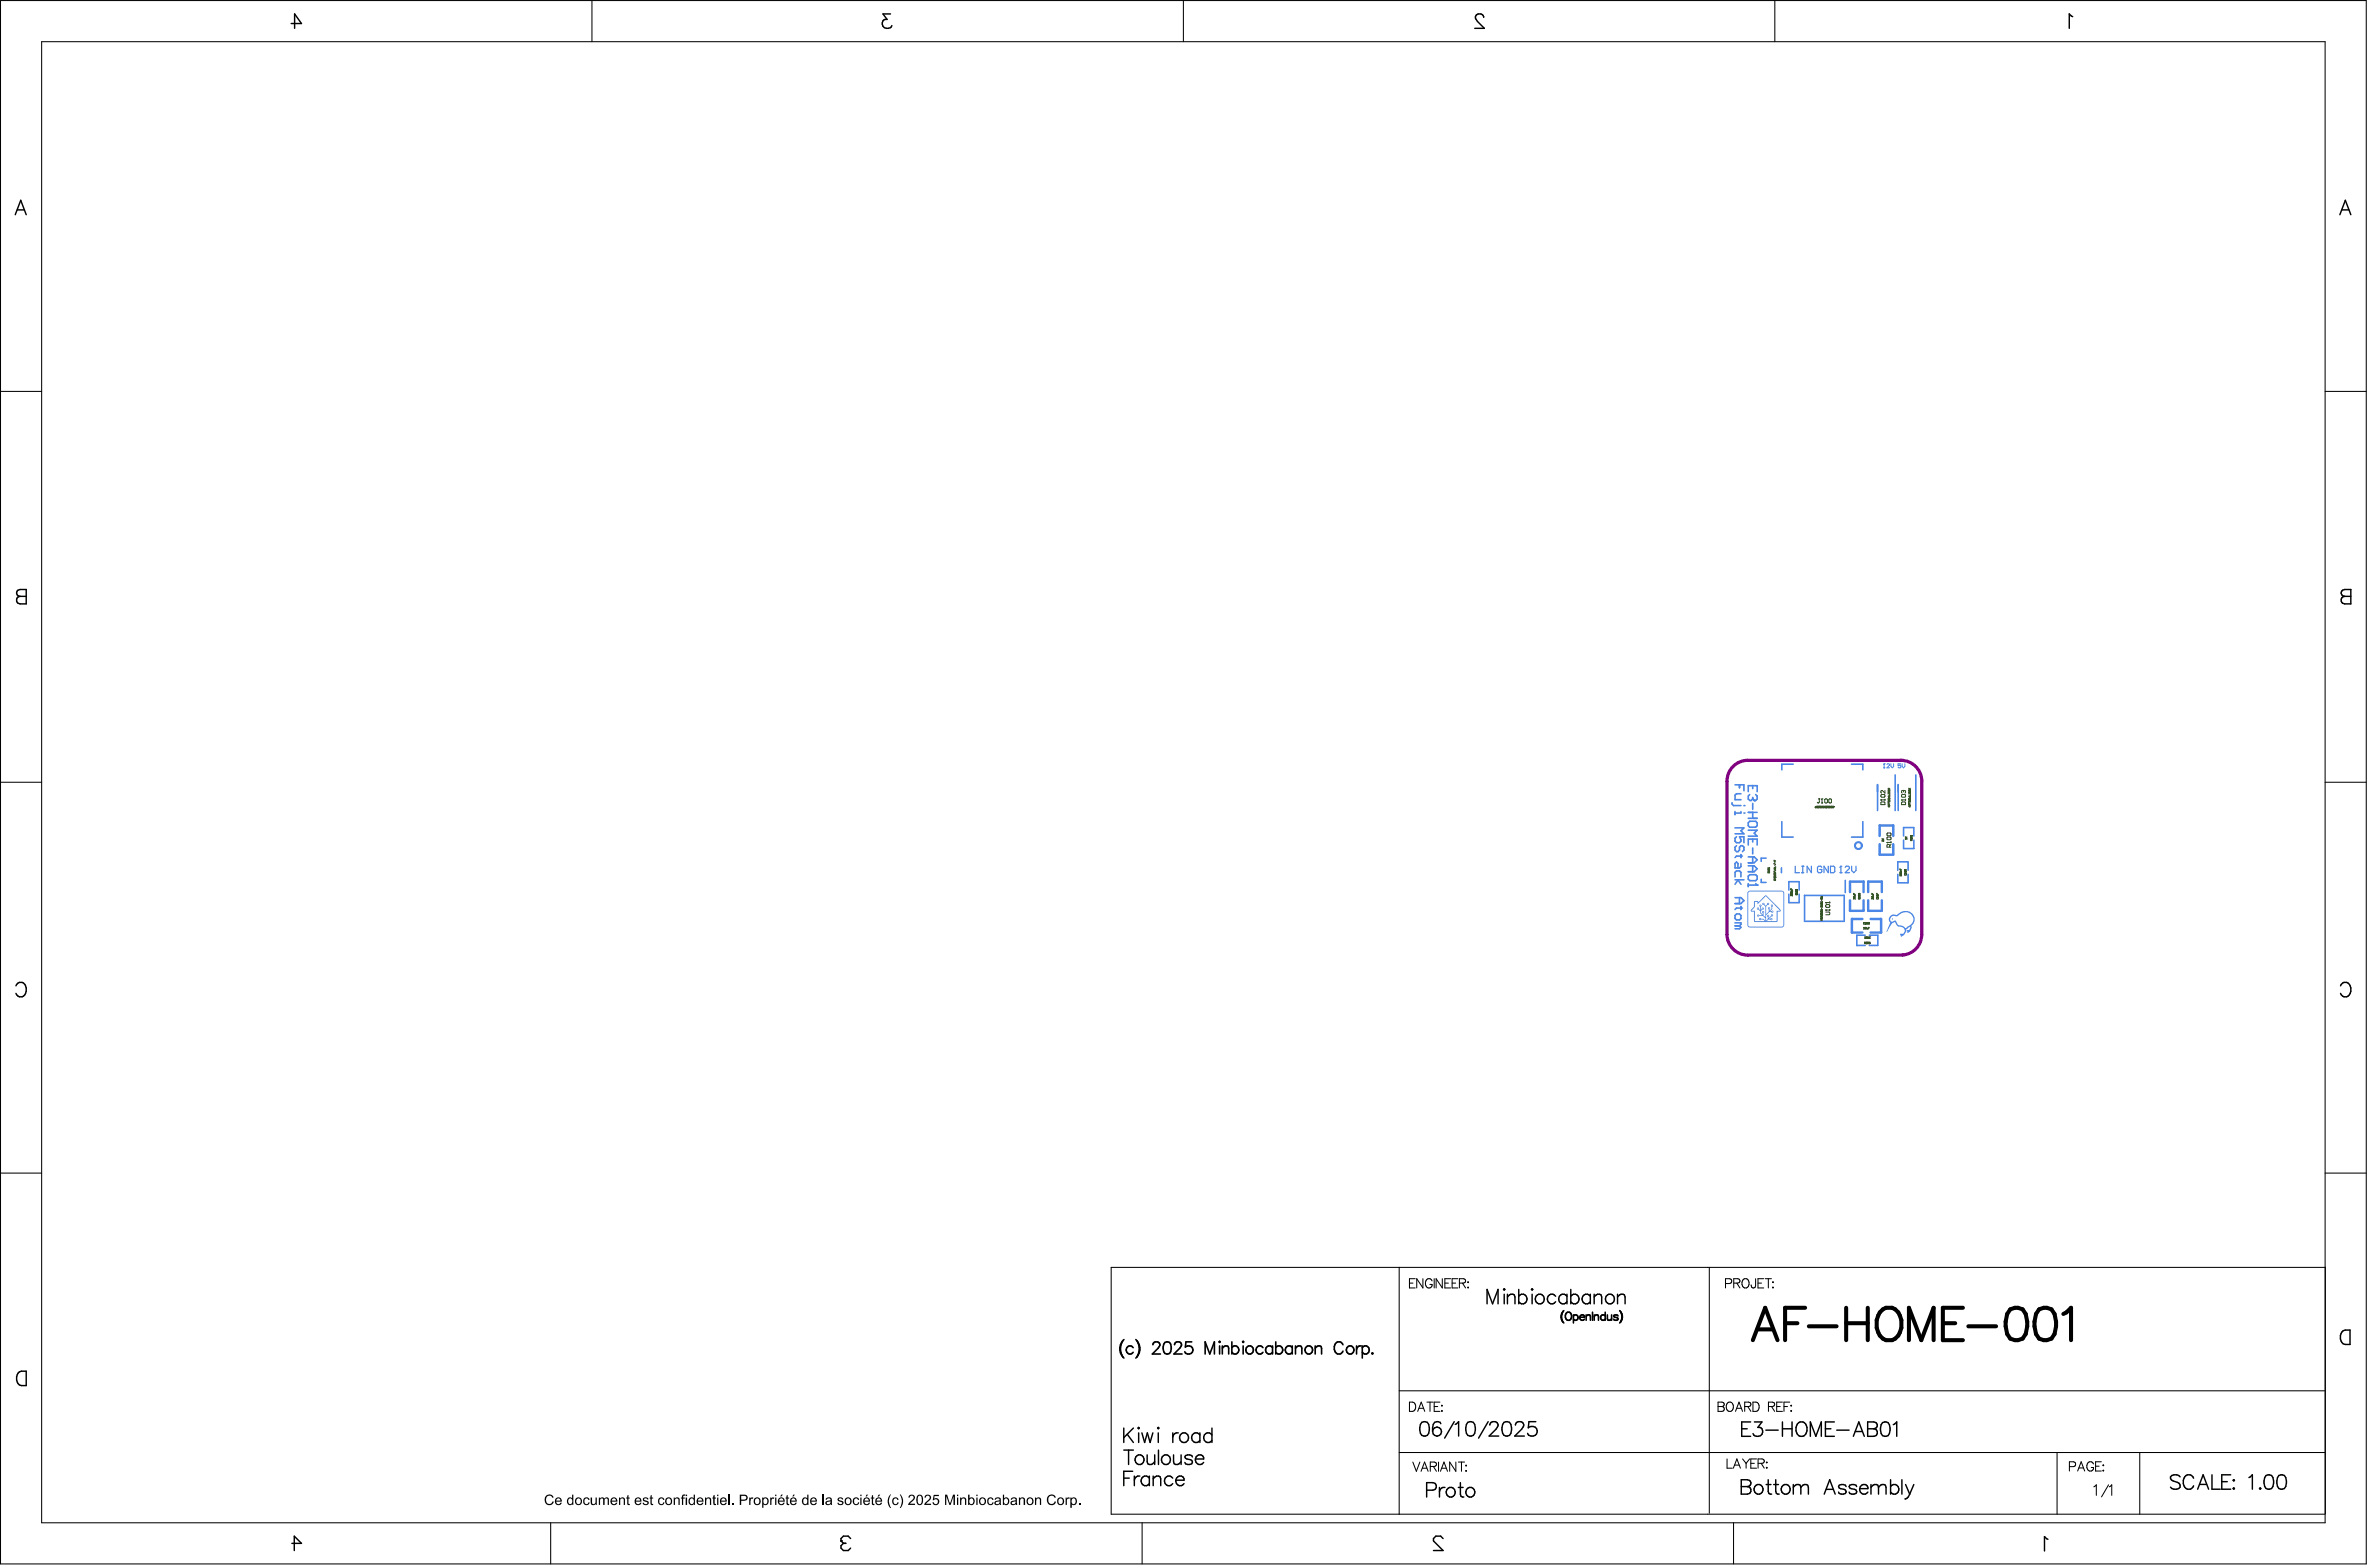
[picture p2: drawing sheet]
<svg xmlns="http://www.w3.org/2000/svg" width="974mm" height="644mm" viewBox="0 0 974 644" stroke-linecap="round" stroke-linejoin="round" font-family="sans-serif">
<g fill="none" stroke="#000" stroke-width=".42">
<path d="M.2 .2h972.3v642.4h-972.3zM17.1 17.1h938.5v608.6h-938.5zM243.3 .2v16.9M486.4 .2v16.9M729.5 .2v16.9M.2 160.8h16.9M955.6 160.8h16.9M.2 321.4h16.9M955.6 321.4h16.9M.2 482h16.9M955.6 482h16.9M575.1 520.7v101.4"/>
<path d="M579.3 527.2h1.4M581.7 525.4h-2.4v3.8h2.4M584.8 525.4v3.8l-2.5-3.8v3.8M588.6 526.3a1.4 1.4 0 0 0-1.6-.9 1.4 1.4 0 0 0-1.1 1.4v.9a1.36 1.36 0 0 0 1.3 1.5 1.36 1.36 0 0 0 1.4-1.5h-.9M589.5 525.4v3.8M592.8 525.4v3.8l-2.5-3.8v3.8M593.8 527.2h1.5M596.2 525.4h-2.4v3.8h2.4M596.8 527.2h1.5M599.2 525.4h-2.4v3.8h2.4M599.8 527.2l2.2-.2 .4-.5-.2-.8-.8-.3h-1.6v3.8M601.1 527.2l1.3 2"/>
<path d="M603.2 526.8h.4zM603.2 529h.4zM702.5 520.7v101M709.2 527.4h1.6a1 1 0 0 0 1-1 1 1 0 0 0-1-1h-1.6v3.8M712.6 527.2l2.1-.2 .4-.5-.2-.8-.7-.3h-1.6v3.8M713.8 527.2l1.3 2M716.3 525.9a1.4 1.4 0 0 1 1.6-.5 1.4 1.4 0 0 1 1 1.4v.9a1.45 1.45 0 0 1-1.5 1.5 1.45 1.45 0 0 1-1.4-1.5zM721.6 525.4l-.2 3.4-.6 .4-.7-.2-.4-1.1M722.5 527.2h1.5M724.9 525.4h-2.4v3.8h2.4M725.5 525.4h2.6M726.8 525.4v3.8"/>
<path d="M728.5 526.8h.4zM728.5 529h.4zM955.5 520.7h-498.8v101.4h498.8M955.7 520.6v101.4M575.1 571.4h380.4M579.3 576.1h1.3a2.03 2.03 0 0 1 1.3 1.9 2.03 2.03 0 0 1-1.3 1.9h-1.3zM582.7 579.9l1.4-3.8 1.5 3.8M583.2 578.6h1.8M586.5 576.1h2.5M587.7 576.1v3.8M589.5 577.9h1.4M591.8 576.1h-2.3v3.8h2.3"/>
<path d="M592.4 577.5h.4zM592.4 579.7h.4zM706.1 576.1h1.7l.7 .3v1.1l-.7 .4a1 1 0 0 1 .9 1 1 1 0 0 1-.9 1h-1.7zM706.1 577.9h1.7M709.9 576.6a1.4 1.4 0 0 1 1.6-.5 1.4 1.4 0 0 1 .9 1.4v.9a1.45 1.45 0 0 1-1.4 1.5 1.45 1.45 0 0 1-1.5-1.5zM713.3 579.9l1.4-3.8 1.5 3.8M713.8 578.6h1.8M717.1 577.9l2.2-.2 .3-.5-.2-.8-.7-.3h-1.6v3.8M718.3 577.9l1.3 2M720.5 576.1h1.2a2.03 2.03 0 0 1 1.4 1.9 2.03 2.03 0 0 1-1.4 1.9h-1.2zM726.8 577.9l2.2-.2 .4-.5-.2-.8-.7-.3h-1.7v3.8M728.1 577.9l1.3 2"/>
<path d="M730.2 577.9h1.5M732.6 576.1h-2.4v3.8h2.4M733.2 577.9h1.5M735.6 576.1h-2.4v3.8M736 577.5h.4zM736 579.7h.4zM575.1 596.8h380.4M709.8 599.4v3.8h2.2M716.2 599.4l1.5 1.8M719.1 599.4l-1.4 1.8M721.9 599.4h-2.3v3.8h2.3M845.5 596.9v25.2"/>
<path d="M879.4 597v25.1M580.7 600.7l1.4 3.8 1.5-3.8M584.1 604.5l1.4-3.8 1.5 3.8M584.6 603.2h1.8M587.8 602.5l2.2-.2 .4-.5-.2-.7-.7-.4h-1.7v3.8M589.1 602.5l1.3 2M591.2 600.7v3.8M592 604.5l1.5-3.8 1.4 3.8M592.6 603.2h1.8M598.4 600.7v3.8l-2.6-3.8v3.8M599.4 600.7h2.5M600.7 600.7v3.8"/>
<path d="M602.4 602.1h.4zM602.4 604.3h.4zM712.4 603.2l1.5-3.8 1.4 3.8M713 602h1.8M717.7 601.2v2M719.6 601.2h1.4M722.6 601.2l2.2-.2 .3-.5-.2-.7-.7-.4h-1.6v3.8M723.8 601.2l1.3 2M726 600.9h.3zM726 603h.3zM850.5 602.6h1.7a1 1 0 0 0 .9-1 1 1 0 0 0-.9-1h-1.7v3.8M853.9 604.4l1.5-3.8 1.4 3.8"/>
<path d="M854.5 603.1h1.8M860.4 601.5a1.4 1.4 0 0 0-1.6-.9 1.4 1.4 0 0 0-1.1 1.4v.9a1.36 1.36 0 0 0 1.4 1.5 1.36 1.36 0 0 0 1.3-1.5h-.9M860.6 610.9l1-.8v4.3M861.3 602.4h1.4M863.6 600.6h-2.3v3.8h2.3M864.3 602h.3zM864.3 604.2h.3zM866.6 610.1l-2.9 4.9M866.9 610.9l1-.8v4.3M226.3 625.6v16.9M469.4 625.6v16.9M712.5 625.6v16.9"/>
</g>
<g fill="none" stroke="#000" stroke-width=".59">
<path d="M119.7 9.7h4.2l-2.8-4v5.9M366 5.7h-3.1l1.7 2.3a1.9 1.9 0 0 0-2 2.2 1.9 1.9 0 0 0 2.6 1.4l.8-.2 .6-.9M609.8 7.1a1.47 1.47 0 0 0-1.1-1.4h-1.2a1.45 1.45 0 0 0-.8 2.3l3.4 3.6h-4M851.9 6.9l-1.4-1.2v5.9M6.3 88.2l2.2-5.9 2.3 5.9M7.1 86.2h2.8M961.7 88.2l2.2-5.9 2.3 5.9M962.5 86.2h2.9M7.1 242.8l1.1-.6h2.6v5.9h-2.6a1.55 1.55 0 0 1-1.4-1.5 1.55 1.55 0 0 1 1.4-1.6l-.8-.3a1.35 1.35 0 0 1-.3-1.9zM8.2 245h2.6M962.8 242.5l.9-.3h2.5v5.9h-2.5a1.55 1.55 0 0 1-1.5-1.5 1.55 1.55 0 0 1 1.5-1.6l-.9-.3a1.37 1.37 0 0 1 0-2.2zM963.7 245h2.5"/>
<path d="M6.6 405a2.18 2.18 0 0 1 2.4-1.4 2.18 2.18 0 0 1 1.8 2.3 2.59 2.59 0 0 1-.6 2.8 2.59 2.59 0 0 1-2.8 .6l-.8-1.2M962 405a2.18 2.18 0 0 1 2.5-1.4 2.18 2.18 0 0 1 1.7 2.3 2.59 2.59 0 0 1-.6 2.8 2.59 2.59 0 0 1-2.8 .6l-.8-1.2M611.2 535.7v-5.9l2.2 5.9 2.3-5.9v5.9M618.2 529.5l.3 .3-.3 .3-.2-.3zM618.2 531.7v4M619.6 531.7v4M619.6 532.9l1.4-1.2 1.4 .3 .3 .9v2.8M624.2 532.6a1.89 1.89 0 0 1 2.8-.3 1.89 1.89 0 0 1 0 2.8 1.89 1.89 0 0 1-2.8-.3M624.2 529.8v5.9M629.4 529.8l.3-.3 .3 .3-.3 .3zM629.7 531.7v4M639.4 532.6a1.89 1.89 0 0 0-2.8-.3 1.89 1.89 0 0 0 0 2.8 1.89 1.89 0 0 0 2.8-.3"/>
<path d="M644 532.6a1.89 1.89 0 0 0-2.8-.3 1.89 1.89 0 0 0 0 2.8 1.89 1.89 0 0 0 2.8-.3M644 531.7v4M645.6 532.6a1.89 1.89 0 0 1 2.8-.3 1.89 1.89 0 0 1 0 2.8 1.89 1.89 0 0 1-2.8-.3M645.6 529.8v5.9M653.6 532.6a1.89 1.89 0 0 0-2.8-.3 1.89 1.89 0 0 0 0 2.8 1.89 1.89 0 0 0 2.8-.3M653.6 531.7v4M655.2 532.9l1.4-1.2 1.4 .3 .3 .9v2.8M655.2 531.7v4M664.8 532.9l1.4-1.2 1.4 .3 .3 .9v2.8M664.8 531.7v4M962.5 547.3l1.4-.8h2v5.9h-2a3.2 3.2 0 0 1-1.4-5.1zM7.4 564.2l1.4-.8h2v5.9h-2a3.2 3.2 0 0 1-1.4-5.1z"/>
<path d="M461.9 586.7v6M461.9 595.8h3.9M463.3 589.3l2.5 3.4M463.8 595.8v5.9M465.8 586.7l-3.9 4M468 586.5l.3 .2-.3 .3-.3-.3zM468 588.7v4M469.3 588.7l1.1 4 1.2-4 1.1 4 1.1-4M471.5 597.8v2.8l.3 .8 1.4 .3 1.4-1.1M474.6 597.8v3.9M476.1 586.5l.2 .2-.2 .3-.3-.3zM476.1 588.7v4"/>
<path d="M476.1 595.8v5.9M482 588.7v4M482.3 597.8v2.8l.3 .8 1.4 .3 1.4-1.1M484.3 588.7a1.9 1.9 0 0 0-2.3 1.7M485.4 597.8v3.9M490.1 598.6a1.79 1.79 0 0 0-3.1 0l.3 .6 2.5 .8 .3 .9a1.79 1.79 0 0 1-3.1 0M491.3 599.4a1.86 1.86 0 0 0 1.1 2.2 1.86 1.86 0 0 0 2.3-.7M491.6 598.6a1.63 1.63 0 0 1 1.9-.9 1.63 1.63 0 0 1 1.2 1.7h-3.4zM493.2 589.6a1.89 1.89 0 0 0-2.8-.3 1.89 1.89 0 0 0 0 2.8 1.89 1.89 0 0 0 2.8-.3M493.2 588.7v4M498.1 589.6a1.89 1.89 0 0 0-2.8-.3 1.89 1.89 0 0 0 0 2.8 1.89 1.89 0 0 0 2.8-.3M498.1 586.7v6"/>
<path d="M584.4 584.4a1.92 1.92 0 0 1 2.8 .8 4.9 4.9 0 0 1-.6 4.5 1.92 1.92 0 0 1-2.8-.8 4.9 4.9 0 0 1 .6-4.5zM592.2 585a1.74 1.74 0 0 0-2.6-.6l-.5 .8-.3 2.9M597.7 584.1l-3.9 6.8M598.1 585.2l1.4-1.1v5.9M603.3 584.4a1.92 1.92 0 0 1 2.8 .8 4.9 4.9 0 0 1-.6 4.5 1.92 1.92 0 0 1-2.8-.8 4.9 4.9 0 0 1 .6-4.5zM611.6 584.1l-3.9 6.8M612.3 585.5a1.47 1.47 0 0 1 1.1-1.4h1.2a1.45 1.45 0 0 1 .8 2.3l-3.4 3.6h4M618.2 584.4a1.92 1.92 0 0 1 2.8 .8 4.9 4.9 0 0 1-.6 4.5 1.92 1.92 0 0 1-2.8-.8 4.9 4.9 0 0 1 .6-4.5zM622.9 585.5a1.47 1.47 0 0 1 1.1-1.4h1.1a1.45 1.45 0 0 1 .9 2.3l-3.4 3.6h3.9M631.2 584.1h-2.8l-.3 2.5a2.09 2.09 0 0 1 3.2 0 2.09 2.09 0 0 1-.4 3.1 2.09 2.09 0 0 1-3.1-.8M715.9 587h2.2M719.5 584.2h-3.6v5.9h3.6"/>
<path d="M721.1 584.2h3.1l-1.7 2.3a1.9 1.9 0 0 1 2 2.2 1.9 1.9 0 0 1-2.6 1.4l-.8-.3-.6-.8M725.8 587.6h5M732.6 587h3.9M732.6 584.2v5.9M736.5 584.2v5.9M738.7 585.1a2.18 2.18 0 0 1 2.5-.8 2.18 2.18 0 0 1 1.5 2.2 2.59 2.59 0 0 1-.6 2.8 2.59 2.59 0 0 1-2.8 .5 3.7 3.7 0 0 1-.6-4.7zM744.1 590.1v-5.9l2.2 5.9 2.3-5.9v5.9M750.3 587h2.2M753.9 584.2h-3.6v5.9h3.6M754.9 587.6h5.1M761.7 590.1l2.3-5.9 2.2 5.9M762.6 588.2h2.8"/>
<path d="M767.6 584.2h2.6l.8 .3a1.37 1.37 0 0 1 0 2.2l-.8 .3a1.55 1.55 0 0 1 1.4 1.6 1.55 1.55 0 0 1-1.4 1.5h-2.6zM767.6 587h2.6M773.7 584.5a1.92 1.92 0 0 1 2.8 .8 4.9 4.9 0 0 1-.5 4.5 1.92 1.92 0 0 1-2.8-.8 4.9 4.9 0 0 1 .5-4.5zM778.2 585.3l1.4-1.1v5.9M461.9 607.3h2.2M465.5 604.5h-3.6v5.9M466.2 606.5v3.9M468.5 606.5a1.9 1.9 0 0 0-2.3 1.7M472.4 607.3a1.89 1.89 0 0 0-2.8-.3 1.89 1.89 0 0 0 0 2.8 1.89 1.89 0 0 0 2.8-.2M472.4 606.5v3.9M474 607.6l1.4-1.1 1.4 .2 .3 .9v2.8M474 606.5v3.9"/>
<path d="M482 607.3a1.89 1.89 0 0 0-2.8-.3 1.89 1.89 0 0 0 0 2.8 1.89 1.89 0 0 0 2.8-.2M483.3 608.2a1.86 1.86 0 0 0 1.1 2.1 1.86 1.86 0 0 0 2.2-.7M483.5 607.3a1.63 1.63 0 0 1 1.9-.9 1.63 1.63 0 0 1 1.2 1.8h-3.3zM586.4 612.3h2.5a1.55 1.55 0 0 0 1.5-1.6 1.55 1.55 0 0 0-1.5-1.5h-2.5v5.9M591.6 611.1v4M593.9 611.1a1.9 1.9 0 0 0-2.3 1.7M599.4 611.1h1.9M600.2 609.2v4.7l.3 .9 1.1 .3M715.7 608h2.5l.8 .2a1.37 1.37 0 0 1 0 2.3l-.8 .3a1.55 1.55 0 0 1 1.5 1.5 1.55 1.55 0 0 1-1.5 1.6h-2.5zM715.7 610.8h2.5M725.9 609.9h2M726.7 608v4.8l.3 .8 1.1 .3"/>
<path d="M729 609.9h2M729.8 608v4.8l.3 .8 1.1 .3M737.1 611.1l1.4-1.2 1.4 .3 .3 .9M737.1 609.9v4M740.2 611.1l1.4-1.2 1.4 .3 .3 .9v2.8M740.2 611.1v2.8M749.8 613.9l2.2-5.9 2.3 5.9M750.6 611.9h2.8M758.7 610.8a1.79 1.79 0 0 0-3.1 0l.3 .5 2.6 .9 .2 .8a1.79 1.79 0 0 1-3.1 0M763.1 610.8a1.79 1.79 0 0 0-3.1 0l.3 .5 2.5 .9 .3 .8a1.79 1.79 0 0 1-3.1 0M764.3 611.6a1.86 1.86 0 0 0 1.1 2.1 1.86 1.86 0 0 0 2.3-.7M765.2 610.2a1.56 1.56 0 0 1 1.7-.1 1.56 1.56 0 0 1 .8 1.5h-3.4z"/>
<path d="M769 611.1l1.4-1.2 1.4 .3 .3 .9M769 609.9v4M772.1 611.1l1.4-1.2 1.4 .3 .3 .9v2.8M772.1 611.1v2.8M777 610.8a1.89 1.89 0 0 1 2.8-.3 1.89 1.89 0 0 1 0 2.8 1.89 1.89 0 0 1-2.8-.3M777 608v5.9M781.7 608v5.9M783.2 609.9l1.7 4M784.9 613.9a2.27 2.27 0 0 1-2 2M786.6 609.9l-1.7 4M896 606.8a2.6 2.6 0 0 0-3.9 0 1.51 1.51 0 0 0 1.1 1.7l1.7 .5a1.44 1.44 0 0 1 1.1 1.1 1.44 1.44 0 0 1-.5 1.5 2.72 2.72 0 0 1-3.4-.6M901.6 607.4a2.18 2.18 0 0 0-2.5-1.5 2.18 2.18 0 0 0-1.7 2.3 2.59 2.59 0 0 0 .5 2.8 2.59 2.59 0 0 0 2.8 .6l.9-1.1"/>
<path d="M903.2 611.9l2.3-6 2.2 6M904.1 609.9h2.8M909.1 605.9v6h3.4M913.2 608.8h2.2M916.8 605.9h-3.6v6h3.6M917.8 608.2l.3-.3 .3 .3-.3 .3zM917.8 611.6l.3-.3 .3 .3-.3 .3zM924.3 607.1l1.4-1.2v6M928.7 611.6l.2-.3 .3 .3-.3 .3zM931.4 606.2a1.92 1.92 0 0 1 2.8 .9 4.9 4.9 0 0 1-.6 4.5 1.92 1.92 0 0 1-2.8-.9 4.9 4.9 0 0 1 .6-4.5zM936.6 606.2a1.92 1.92 0 0 1 2.8 .9 4.9 4.9 0 0 1-.5 4.5 1.92 1.92 0 0 1-2.8-.9 4.9 4.9 0 0 1 .5-4.5zM120 634.1h3.9l-3-2.9v5.9"/>
<path d="M346.6 634.1l-.9 1v1l.9 1h2l1-1M346.6 634.1h1M349.6 632.1l-1-1h-2l-.9 1v1l.9 1M593.1 632.1l-1-1h-2l-.9 1v1l3.9 4h-3.9M841.7 632.4l-1.4-1.1v5.9"/>
<circle cx="632.8" cy="533.7" r="1.95"/>
<circle cx="661.6" cy="533.7" r="1.95"/>
<circle cx="468.4" cy="599.7" r="1.95"/>
<circle cx="479.2" cy="599.7" r="1.95"/>
<circle cx="486.6" cy="590.6" r="1.95"/>
<circle cx="590.6" cy="588.2" r="1.84"/>
<circle cx="596.2" cy="613.1" r="1.95"/>
<circle cx="604.4" cy="613.2" r="1.92"/>
<circle cx="722.7" cy="611.9" r="1.95"/>
<circle cx="733.8" cy="611.9" r="1.95"/>
</g>
<g fill="#000">
<path d="M224.2 614.8l.7-.6 1.3-.2 1.2 .8 .1 .5h-.6a1.4 1.4 0 0 0-1.9-.6 1.4 1.4 0 0 0-.5 1.9 1.28 1.28 0 0 0 1.1 1.4 1.28 1.28 0 0 0 1.4-1.1l.6 .2-.8 1.1-1.5 .2-.6-.2-.7-1-.2-.9zM240 615.7l.5-.4 .9-.1 .8 .7 .1 .3-.5 .1a.93 .93 0 0 0-1.4-.4 .93 .93 0 0 0-.1 1.4 .76 .76 0 0 0 .8 .7 .76 .76 0 0 0 .7-.8l.5 .1-.5 .9h-1.5l-.6-.9zM242.7 615.3h.6v1.7a.78 .78 0 0 0 .8 1 .78 .78 0 0 0 .7-1.1v-1.6h.5v3h-.4v-.4l-.7 .5-1.2-.2zM246.1 615.3h.4l.1 .4 .4-.4 .8-.1a.59 .59 0 0 0 .5 .4 .59 .59 0 0 0 .6-.3h.9l.5 .5v2.5h-.5v-1.9a.65 .65 0 0 0-.8-.7 .65 .65 0 0 0-.5 .8v1.8h-.6v-1.9a.68 .68 0 0 0-.9-.7 .68 .68 0 0 0-.4 1v1.6h-.5zM254.4 615.3h.4v.4l.8-.5 1.1 .3 .2 2.8h-.5v-2.3l-.6-.4-.8 .4-.1 2.3h-.5zM257.8 614.5l.5-.3v1.1h.5v.4h-.5v2.1l.5 .1 .1 .4a.72 .72 0 0 1-.9 0 .72 .72 0 0 1-.2-.8v-1.8h-.4v-.4h.4zM264.3 615.6l1.4-.4 .8 .6v.2h-.5a.61 .61 0 0 0-.7-.4 .61 .61 0 0 0-.5 .7l1.4 .4a1.11 1.11 0 0 1 0 1.6 1.11 1.11 0 0 1-1.6-.1l-.5-.7 .5-.1a.8 .8 0 0 0 .8 .6 .8 .8 0 0 0 .8-.5l-1.2-.6a.78 .78 0 0 1-.8-.4 .78 .78 0 0 1 .1-.9zM267.3 614.5l.6-.3v1.1h.5v.4h-.5v1.9l.5 .3v.5l-.8-.1-.3-.4v-2.2h-.3v-.4h.3zM270.6 615.8l.6-.5 .9-.1 .8 .5 .2 .5h-.6a.87 .87 0 0 0-1.2-.4 .87 .87 0 0 0-.3 1.3 .81 .81 0 0 0 .7 .9 .81 .81 0 0 0 .9-.8l.5 .1-.4 .9-.5 .2-1.1-.2-.6-.9zM276.9 615.3h.4v.4l.8-.5 1.1 .3 .2 2.8h-.6v-2.3l-.5-.4-.8 .4-.1 2.3h-.5zM280.6 614.1h1v.4h-.6l-.2 .4v.4h.7v.4h-.7v2.6h-.5v-2.6h-.4v-.4h.4zM289.8 615.3h.5v.4l.7-.5 1.1 .3 .2 2.8h-.5v-1.8a.78 .78 0 0 0-.9-.9 .78 .78 0 0 0-.6 1v1.7h-.5z"/>
<path d="M293.1 614.5l.6-.3v1.1h.5v.4h-.5v2.1l.5 .1v.4a.76 .76 0 0 1-.8 0 .76 .76 0 0 1-.3-.8v-1.8h-.3v-.4h.3zM299.4 614.1h.5v4.2h-.5zM300.8 617.7h.6v.6h-.6zM307.9 615.3h.5v.4l.5-.5 .6 .1v.6a.69 .69 0 0 0-.9 0 .69 .69 0 0 0-.2 .8v1.6h-.5zM316.6 615.3h.5v.4l.4-.5 .7 .1-.2 .5a.72 .72 0 0 0-.8 .1 .72 .72 0 0 0-.1 .8v1.6h-.5zM323.2 614.5l.5-.3v1.1h.6v.4h-.6v1.9l.2 .3h.4v.4a.73 .73 0 0 1-.8 0 .73 .73 0 0 1-.3-.8v-1.8h-.3v-.4h.3zM338 614.1h.5v4.2h-.5zM344.3 615.7l.8-.5 1 .1 .5 .6-.5 .2a.7 .7 0 0 0-.7-.5 .7 .7 0 0 0-.7 .5l1.4 .6a.97 .97 0 0 1 .4 1.3 .97 .97 0 0 1-1.3 .4l-.7-.2-.4-.6 .6-.1a.69 .69 0 0 0 .8 .5 .69 .69 0 0 0 .6-.8l-1.6-.5zM350.9 615.5l.7-.3 .8 .1 .7 .7-.5 .3a.88 .88 0 0 0-1.3-.5 .88 .88 0 0 0-.2 1.3 .8 .8 0 0 0 .7 .9 .8 .8 0 0 0 .9-.8l.5 .2-.4 .7-.6 .3h-.7l-.7-.4-.3-1.5zM358.3 614.5l.5-.3v1.1h.5v.4h-.5v2l.5 .2v.5l-.7-.1-.3-.3v-2.3h-.4v-.4h.4zM365.8 614l.4 .1-.8 1.7-.1 1.3 .9 2.5-.7-.4-.7-1.8 .2-1.9zM366.9 615.7l1.5-.5 .8 .7 .1 .3-.5 .1a.88 .88 0 0 0-1.2-.5 .88 .88 0 0 0-.3 1.3 .8 .8 0 0 0 .7 .9 .8 .8 0 0 0 .9-.8l.5 .1-.6 .9h-1.5l-.6-1z"/>
<path d="M369.8 614l.5 .2 .9 2-.1 1.6-.9 1.8-.4-.1 .6-1.2 .3-1.9zM373.6 614.5l.7-.4 1.5 .4 .3 .7-.3 .8-1.8 1.8h2.1v.5h-2.9l.4-.9 1.7-1.6a.8 .8 0 0 0-.4-1.3 .8 .8 0 0 0-1 .9l-.6-.1zM380.2 614.5l.7-.4h.8l.9 .7-.1 1.2-1.9 1.8h2.1v.5h-2.8l.3-.9 1.1-.9a1.08 1.08 0 0 0 .8-.9 1.08 1.08 0 0 0-.5-1.1 .89 .89 0 0 0-1.1 .9l-.5-.1zM383.8 614.2h2.1v.5h-1.8l-.2 1.1 1.4-.2 .8 1-.3 1.2-.8 .6-1.4-.3-.3-.9h.5a.96 .96 0 0 0 1.1 .6 .96 .96 0 0 0 .7-1 .96 .96 0 0 0-1-.8l-1.2 .4zM388.4 614.1h.9l1.2 3.6 1.2-3.6h.8v4.2h-.6v-3.5l-1.2 3.5h-.5l-1.3-3.6v3.6h-.5zM394.6 615.3h.5v.4l.8-.5 1.1 .3 .1 2.8h-.5v-1.8a.78 .78 0 0 0-.8-.9 .78 .78 0 0 0-.7 1v1.7h-.5zM405.9 615.8l.6-.5 .9-.1 .6 .2 .4 .8h-.6a.91 .91 0 0 0-1.4-.3 .91 .91 0 0 0-.1 1.4l.4 .5a.73 .73 0 0 0 .8 .1 .73 .73 0 0 0 .4-.7l.5 .1-.5 .9h-1.6l-.5-.9zM418.8 615.3h.5v.4l.7-.5 1.1 .4 .2 2.7h-.6v-2.1a.75 .75 0 0 0-.9-.6 .75 .75 0 0 0-.5 1v1.7h-.5zM425.4 615.3h.5v.4l.7-.5 1.1 .3 .2 2.8h-.5v-1.8a.78 .78 0 0 0-.9-.9 .78 .78 0 0 0-.6 1v1.7h-.5zM430.8 614.6l1.3-.6 .8 .1 .8 .5 .3 .7-.6 .1-.5-.8-.9-.1-.6 .3-.5 .8v1.2l.6 1 1.1 .1 .9-1 .5 .1-.7 1.2-1.5 .2-1.2-.8-.3-1.9zM438 615.3h.4l.1 .3a.72 .72 0 0 1 1.2-.2l-.3 .4a.72 .72 0 0 0-.8 .1 .72 .72 0 0 0-.1 .8v1.6h-.5zM443.4 617.7h.6v.6h-.6z"/>
<path d="M228.9 615.9l-.3 .6h1.7l-.2-.6-.4-.3zM228.4 615.7l1.4-.5 .8 .4 .3 .8v.6h-2.3l.4 .9a.83 .83 0 0 0 1.3-.5h.6l-.4 .8-.6 .2-1.2-.2-.7-1.2z"/>
<path d="M233.5 615.4l1-.2 .6 .4v-1.5h.5v4.2h-.4l-.1-.3-.2 .3-.9 .1-.6-.4-.4-1.6zM233.8 615.9l-.2 1.2a.89 .89 0 0 0 1.3 .7 .89 .89 0 0 0 .2-1.4l-.6-.8z"/>
<path d="M237 616l-.1 1.1a.93 .93 0 0 0 1.2 .8 .93 .93 0 0 0 .5-1.4 .86 .86 0 0 0-.6-.9 .86 .86 0 0 0-1 .4zM236.2 616.8a1.58 1.58 0 0 1 3.1 0 1.58 1.58 0 0 1-3.1 0z"/>
<path d="M251.7 615.9l-.2 .6h1.6l-.1-.6-.4-.3zM251.2 615.7l1.4-.5 .8 .4 .3 .8v.6h-2.2l.4 .9a.83 .83 0 0 0 1.2-.5h.6l-.4 .8-.6 .2-1.2-.2-.6-1.2z"/>
<path d="M261.6 615.9l-.3 .6h1.8l-.7-.9zM261.3 615.5l1.2-.3 .9 .5 .2 1.3h-2.3l.2 .6 .5 .4 1.6-.6-.5 .8-1.2 .2-.9-.6-.2-1.4z"/>
<path d="M274.2 615.9l-.3 .9a.98 .98 0 0 0 1.3 1.1 .98 .98 0 0 0 .4-1.6 .82 .82 0 0 0-.5-.7 .82 .82 0 0 0-.9 .3zM273.3 616.8a1.58 1.58 0 0 1 3.1 0 1.58 1.58 0 0 1-3.1 0z"/>
<path d="M281.8 614.1h.6v.6h-.6zM281.8 615.3h.6v3h-.6z"/>
<path d="M283.5 615.4h.2a1 1 0 0 1 1.4 .2v-1.5h.5v4.2h-.4l-.1-.3-.2 .3-1 .1-.9-1 .1-1.4zM283.7 616l-.2 .9a.9 .9 0 0 0 1 1 .9 .9 0 0 0 .7-1.3 .87 .87 0 0 0-.5-.9 .87 .87 0 0 0-1 .3z"/>
<path d="M287 615.9l-.1 .6h1.7v-.2a.88 .88 0 0 0-.7-.7 .88 .88 0 0 0-.9 .3zM286.6 615.7l.9-.5 .7 .1 .6 .4 .4 .9v.4l-2.3 .1a.87 .87 0 0 0 .7 .9 .87 .87 0 0 0 1-.6l.5 .2-.4 .6-.6 .2-1.5-.4-.3-.8z"/>
<path d="M294.7 614.1h.6v.6h-.6zM294.7 615.3h.6v3h-.6z"/>
<path d="M296.6 616l-.2 .5h1.8l-.7-.9zM296.2 615.7l1.4-.5 .9 .5 .2 .7v.6h-2.3l.5 .8a.78 .78 0 0 0 1.2-.4h.6l-.5 .8h-1.7l-.5-.6-.2-.8z"/>
<path d="M304.6 614.6v1.5h1.1a.79 .79 0 0 0 1.1-.7 .79 .79 0 0 0-1-.8zM304 614.1h2.3l.7 .3 .3 .8-.3 1.1-2.4 .3v1.7h-.6z"/>
<path d="M310.5 616l-.2 .8a.96 .96 0 0 0 1.1 1.1 .96 .96 0 0 0 .7-1.4l-.7-.9zM309.6 616.8a1.6 1.6 0 0 1 3.2 0 1.6 1.6 0 0 1-3.2 0z"/>
<path d="M313.3 615.3h.5v.4l.6-.5 1.1 .2 .5 1.2-.2 1-.5 .6-1 .2-.5-.3v1.4h-.5zM313.9 616l-.1 .9a.9 .9 0 0 0 1 1.1 .9 .9 0 0 0 .6-1.5 .79 .79 0 0 0-.5-.8 .79 .79 0 0 0-1 .3z"/>
<path d="M318.6 614.1h.5v.6h-.5zM318.6 615.3h.5v3h-.5z"/>
<path d="M321 614.1h.8l-.7 .8h-.4zM320.4 615.9l-.1 .6h1.7v-.2a.88 .88 0 0 0-.7-.7 .88 .88 0 0 0-.9 .3zM320 615.7l.9-.5 .7 .1 .7 .5 .3 .8v.4l-2.3 .1a.87 .87 0 0 0 .7 .9 .87 .87 0 0 0 1-.6l.5 .2-.4 .6-.6 .2-1.5-.4-.3-.8z"/>
<path d="M326 614.1h.7l-.6 .8h-.4zM325.4 615.9l-.2 .6h1.8l-.7-.9zM325 615.6l1.4-.4 .8 .5 .3 1.3h-2.3l.1 .6 .6 .4 1.6-.6-.5 .8-1.2 .2-1-.6-.1-1.4z"/>
<path d="M330.1 615.4l1.1-.2 .6 .4v-1.5h.5v4.2h-.5v-.3l-1.2 .4-.8-.6-.2-1.3zM330.4 615.8l-.2 1a.91 .91 0 0 0 1 1.1 .91 .91 0 0 0 .6-1.4l-.5-.8z"/>
<path d="M333.6 616l-.1 .5h1.7l-.6-.9zM333.2 615.7l1.5-.5 .8 .5 .2 .6v.7h-2.2l.4 .9a.93 .93 0 0 0 1.3-.5h.5l-.5 .8h-1.6l-.6-.9z"/>
<path d="M339.9 617.1a.7 .7 0 0 0 .5 .9 .7 .7 0 0 0 .8-.5l.1-.7zM339.6 615.5l1.3-.3a1 1 0 0 1 1 1.2l.1 1.9h-.5l-.2-.3-.8 .4a1 1 0 0 1-1.2-1.1 1 1 0 0 1 1.4-.8 .56 .56 0 0 0 .5-.8 .56 .56 0 0 0-1 0l-.4 .5-.5-.1z"/>
<path d="M347.8 616l-.1 .9a.99 .99 0 0 0 1.3 .9 .99 .99 0 0 0 .4-1.6l-.6-.6zM347 616.8a1.57 1.57 0 0 1 3.1 0 1.57 1.57 0 0 1-3.1 0z"/>
<path d="M353.6 614.1h.5v.6h-.5zM353.6 615.3h.5v3h-.5z"/>
<path d="M356.1 614.1h.7l-.6 .8h-.4zM355.5 615.9l-.2 .6h1.8l-.2-.5-.5-.4zM355.1 615.6l1.4-.4 .6 .2 .5 .9v.7l-2.2 .1a.86 .86 0 0 0 .7 .9 .86 .86 0 0 0 1-.6h.5l-.5 .8h-1.7l-.6-.9z"/>
<path d="M361.1 614.1h.7l-.6 .8h-.5zM360.5 615.9l-.2 .6h1.7l-.6-.9zM360 615.7l1.5-.5 .8 .5 .3 .7v.6h-2.3l.4 .8a.78 .78 0 0 0 1.3-.4h.6l-.6 .8h-1.6l-.6-.6-.1-.8z"/>
<path d="M377.4 614.8l-.2 2a.93 .93 0 0 0 .9 1.2l.6-.4 .2-1.6a1.26 1.26 0 0 0-1-1.5zM377 614.5l.6-.4h.7l.9 .8 .1 2.5-.8 .9h-1.1l-.6-.8-.2-1.6z"/>
<path d="M393.3 614.1h.5v.6h-.5zM393.3 615.3h.5v3h-.5z"/>
<path d="M398.7 615.9l-.3 1.3 .6 .8 .8-.3 .2-1.2a.75 .75 0 0 0-.4-.8 .75 .75 0 0 0-.9 .2zM397.9 614.1h.6v1.5l.5-.4h.6l.9 .9-.1 1.6-.6 .6-.8 .1-.6-.4v.3h-.5z"/>
<path d="M401.3 614.1h.5v.6h-.5zM401.3 615.3h.5v3h-.5z"/>
<path d="M403.1 616l-.2 .9a.98 .98 0 0 0 1.2 1.1 .98 .98 0 0 0 .6-1.5 .84 .84 0 0 0-.6-.9 .84 .84 0 0 0-1 .4zM402.3 616.8a1.57 1.57 0 0 1 3.1 0 1.57 1.57 0 0 1-3.1 0z"/>
<path d="M409.3 617.2a.71 .71 0 0 0 .5 .9 .71 .71 0 0 0 .9-.5 .47 .47 0 0 0 .2-.7 .47 .47 0 0 0-.7 .1zM409.1 615.5l.6-.3 .9 .1a.8 .8 0 0 1 .7 1.1l.2 1.9h-.6l-.1-.3-1 .4a.92 .92 0 0 1-1.2-.9 .92 .92 0 0 1 1.2-.9l.3-.1a.55 .55 0 0 0 .6-.7 .55 .55 0 0 0-1-.1l-.4 .5-.5-.1z"/>
<path d="M412.9 616l-.3 .6 .2 1 .4 .4 .7-.1 .4-.8-.2-1.1-.5-.4zM412.2 614.1h.5v1.5l1.1-.4 1 1-.2 1.5-.6 .6-.8 .1-.6-.4v.3h-.4z"/>
<path d="M416 617.1a.71 .71 0 0 0 .4 1 .71 .71 0 0 0 .9-.5l.1-.8zM415.6 615.5l1.4-.3a.9 .9 0 0 1 .9 1.2l.2 1.9h-.5l-.2-.3-.8 .4a1 1 0 0 1-1.3-1 1 1 0 0 1 1.4-.9 .53 .53 0 0 0 .7-.6 .53 .53 0 0 0-.8-.3l-.5 .2-.2 .4-.5-.1z"/>
<path d="M422.6 616l-.2 1a1 1 0 0 0 1.4 .8 1 1 0 0 0 .3-1.6l-.6-.6zM421.8 616.8a1.57 1.57 0 0 1 3.1 0 1.57 1.57 0 0 1-3.1 0z"/>
<path d="M435.2 616l-.2 .8a.97 .97 0 0 0 1.1 1.1 .97 .97 0 0 0 .7-1.4l-.7-.9zM434.3 616.8a1.6 1.6 0 0 1 3.2 0 1.6 1.6 0 0 1-3.2 0z"/>
<path d="M439.9 615.3h.5l.1 .3a1.34 1.34 0 0 1 1.7 0 1.34 1.34 0 0 1 .3 1.7 1.19 1.19 0 0 1-.7 1 1.19 1.19 0 0 1-1.3-.2v1.4h-.6zM440.6 616l-.2 .7a.94 .94 0 0 0 1 1.3 .94 .94 0 0 0 .6-1.5 .78 .78 0 0 0-.5-.9 .78 .78 0 0 0-.9 .4z"/>
<circle cx="345.7" cy="633.1" r=".3"/>
</g>
<g fill="none" stroke="#000" stroke-width=".66">
<path d="M642.1 539.4l-.3 1.9 .6 1.9M642.4 538.8l-.3 .5M642.4 538.8a3.4 3.4 0 0 0 0 4.4M642.7 538.5l-.3 .3M643.7 539.6a1.23 1.23 0 0 1 1.4-.4 1.23 1.23 0 0 1 .8 1.2v.8a1.27 1.27 0 0 1-1.3 1.3 1.27 1.27 0 0 1-1.2-1.3zM654.5 539.1v3.4M659.7 539.1v3.4M665.7 538.5l.3 .3M666 538.8l.3 .5M666 538.8a3.5 3.5 0 0 1 0 4.4M666.3 539.4l.3 1.3-.3 1.9M461.5 550.8a5.2 5.2 0 0 0 0 6.7"/>
<path d="M461.5 557.5l.4 .5M461.5 550.8l-.5 1a6.1 6.1 0 0 0 .5 5.7M461.9 550.4l-.4 .4M465.7 553.7a1.59 1.59 0 0 0-2.3-.2 1.59 1.59 0 0 0 0 2.3 1.59 1.59 0 0 0 2.3-.2M466.8 550.4l.5 .4M467.3 550.8a5.2 5.2 0 0 1 0 6.7M467.3 557.5l-.5 .5M467.3 550.8l.5 1a6.1 6.1 0 0 1-.5 5.7M473.9 552.5l.4-.9 1.5-.3a1.22 1.22 0 0 1 .7 1.9l-2.9 3.1h3.3M478.8 551.6a1.62 1.62 0 0 1 2.4 .7 4.1 4.1 0 0 1-.5 3.8 1.62 1.62 0 0 1-2.4-.7 4.1 4.1 0 0 1 .5-3.8zM482.7 552.5l.5-.9 1.4-.3a1.22 1.22 0 0 1 .8 1.9l-2.9 3.1h3.3M489.8 551.3h-2.4l-.2 2.2a1.76 1.76 0 0 1 2.7-.1 1.76 1.76 0 0 1-.4 2.7 1.76 1.76 0 0 1-2.5-.7"/>
<path d="M495.3 556.3v-5l1.9 5 1.9-5v5M501 551.3l.3-.2 .2 .2-.2 .3zM501.3 553v3.3M502.4 553.9l1.2-.9 1.2 .2 .2 3.1M502.4 553v3.3M506.3 553.7a1.59 1.59 0 0 1 2.3-.2 1.59 1.59 0 0 1 0 2.3 1.59 1.59 0 0 1-2.3-.2M506.3 551.3v5M510.7 551.3l.2-.2 .3 .2-.3 .3zM510.9 553v3.3M519.1 553.7a1.59 1.59 0 0 0-2.4-.2 1.59 1.59 0 0 0 0 2.3 1.59 1.59 0 0 0 2.4-.2M523 553.7a1.59 1.59 0 0 0-2.3-.2 1.59 1.59 0 0 0 0 2.3 1.59 1.59 0 0 0 2.3-.2M523 553v3.3"/>
<path d="M524.3 553.7a1.59 1.59 0 0 1 2.4-.2 1.59 1.59 0 0 1 0 2.3 1.59 1.59 0 0 1-2.4-.2M524.3 551.3v5M531.1 553.7a1.59 1.59 0 0 0-2.3-.2 1.59 1.59 0 0 0 0 2.3 1.59 1.59 0 0 0 2.3-.2M531.1 553v3.3M532.4 553.9l1.2-.9 1.2 .2 .3 3.1M532.4 553v3.3M540.6 553.9l1.1-.9 1.2 .2 .3 3.1M540.6 553v3.3M552 552.5a1.84 1.84 0 0 0-2.1-1.2 1.84 1.84 0 0 0-1.5 1.9 2.18 2.18 0 0 0 .5 2.4 2.18 2.18 0 0 0 2.4 .5l.7-1M557.6 553v3.3M559.5 553a1.61 1.61 0 0 0-1.9 1.4M559.9 553.7a1.59 1.59 0 0 1 2.4-.2 1.59 1.59 0 0 1 0 2.3 1.59 1.59 0 0 1-2.4-.2"/>
<path d="M559.9 553v5M563.8 556.1l.3-.3 .2 .3-.2 .2zM642.4 543.2l.3 .4M646.7 540.7a1.06 1.06 0 0 1 1.6-.1 1.06 1.06 0 0 1 0 1.5 1.06 1.06 0 0 1-1.6-.1M646.7 540.2v3.4M649.3 541.2v.3a1.02 1.02 0 0 0 .8 .9 1.02 1.02 0 0 0 1.1-.4M649.5 540.7a.92 .92 0 0 1 1-.5 .92 .92 0 0 1 .7 1h-1.9zM651.9 540.9l.8-.7 .8 .2 .2 2.1M651.9 540.2v2.3M655.2 540.9l.8-.7 .8 .2 .2 2.1M655.2 540.2v2.3M659.7 540.7a1.06 1.06 0 0 0-1.5-.1 1.06 1.06 0 0 0 0 1.5 1.06 1.06 0 0 0 1.5-.1"/>
<path d="M660.6 540.2l.2 2.1 .8 .2 .8-.7M662.4 540.2v2.3M665 540.7a1.01 1.01 0 0 0-1.8 0l.5 .5 1.1 .3 .2 .5a1.01 1.01 0 0 1-1.8 0M666 543.2l-.3 .4M666.3 542.8l-.3 .4"/>
<circle cx="513.5" cy="554.6" r="1.65"/>
<circle cx="537.8" cy="554.6" r="1.65"/>
<circle cx="554.8" cy="554.6" r="1.65"/>
</g>
<g fill="none" stroke="#000" stroke-width="1.7">
<path d="M741.9 537.3h-8.2v13.3M758.8 537.3v13.3M767.7 537.3v13.3M772.6 539.2a4.6 4.6 0 0 1 4.5-2 4.6 4.6 0 0 1 3.7 3.3 7.5 7.5 0 0 1-3.1 10.1 4.7 4.7 0 0 1-5.7-3.1 8.5 8.5 0 0 1 .6-8.3zM806.8 537.3h-8.3v13.3h8.3M826.2 538a4.3 4.3 0 0 1 6.4 1.9 11 11 0 0 1-1.3 10.1 4.3 4.3 0 0 1-6.3-1.9 11 11 0 0 1 1.2-10.1zM838.1 538a4.3 4.3 0 0 1 6.3 1.9 11 11 0 0 1-1.2 10.1 4.3 4.3 0 0 1-6.4-1.9 11 11 0 0 1 1.3-10.1zM848 539.9l1.3-.7 1.9-1.9v13.3M720.4 550.6l5.1-13.3 5.1 13.3M722.3 546.2h6.4M733.7 543.7h5M743.4 544.9h11.4"/>
<path d="M758.8 543.7h8.9M784.6 550.6v-13.3l5.1 13.3 5-13.3v13.3M798.5 543.7h5.1M809 544.9h11.4"/>
</g>
<path d="M712.3 314.9l2.7-1.8 3.3-.7h63a8.5 8.5 0 0 1 8.6 8.5v63a8.5 8.5 0 0 1-7.8 8.5h-63.8a8.5 8.5 0 0 1-8.5-8.5v-63l.7-3.3z" fill="none" stroke="#800080" stroke-width="1.3"/>
<g fill="#4a86e8">
<path d="M776.9 376.4l-.6 1.5 .6 1.1-1.5 4 2.3-3.7 1.1-.5 1.1 1.7 1.9 .4 .8 .7 .3 .9-.6 1.1-1.3 .1v.5h.4l-.3 .2 .3 .5 1.2-.7 .9-1.6-.2-.7 1.8-1.1-.4 1.3-1 .1v.5h.4l-.3 .3 .3 .4 1-.7 .7-1.6-.2-.7 .9-1 .4-1.2-.2-1.7-1.1-1.5-1.4-.6-1.6-.1-1.6 .6-1.5 1.1-1.5-.2zM777.3 376.8l.8-.5 1.6 .2 2.1-1.4 2-.3 1.9 1.1 .6 1.1 .1 1.1-.8 1.5-2.5 1.8-1.1-.9-1.8-.4-1.2-1.9-1.3 .5-.5-.1-.4-.9z"/>
<path d="M721 370.3l-.1 2.2-1.4 1.6 .3 .4 1.1 .1 .1 4.1h9.5l.1-4.1 1.1-.1 .2-.6-5.8-5.9h-.7l-2.7 2.7-.3-.5zM726.5 371.4a.2 .2 0 0 1 .4 0 .2 .2 0 0 1-.4 0zM728.1 372.1a.18 .18 0 0 1 .3 0 .18 .18 0 0 1-.3 0zM723.4 372.1a.18 .18 0 0 1 .3 0 .18 .18 0 0 1-.3 0zM726.9 373.2a.2 .2 0 0 1 .4 0 .2 .2 0 0 1-.4 0zM722.4 373.3a.18 .18 0 0 1 .3 0 .18 .18 0 0 1-.3 0zM724.4 373.3a.18 .18 0 0 1 .3 0 .18 .18 0 0 1-.3 0zM721.3 370.5l1 .1v1l3.6-3.3 5.7 5.8-1.4 .1v4.3h-4.1l.7-.7 1.6 .1-.2-.7-1.1 .3 1-1 .6-.2v-.5l-.4-.2-1.4 1.7 .2-1.2-.3-.3-.4 .2 .2 1.6-.7 .7v-2.3l1.3-1.3 1.3 .3 .4-.4-.4-.5-1 .3 .9-.9 .3-1.5-.5-.4-.4 .4 .3 1.4-.8 .8 .2-1.1-.2-.3-.5 .1 .2 1.6-1.1 1.1v-3.2l1.2-.8v-.4l-.4-.3-1 1.2-.7-1.1-.7 .3 .2 .4 1.1 .7v4.5l-.8-.8 .2-1.7-.8 .2 .3 1.2-.8-.8v-.6l1.3-1.1-.2-.4h-.4l-.7 1 .2-2.1-.5-.1-.3 .3 .3 .5v1.4l-.6-1-.7 .3 .1 .4 .5 .1 .7 .7v.7l.9 .9-1.8-.3-.3 .3v.4l2.4-.1 1 1v1l-.8-.8-1.5-.3-.4 .3 .2 .5 1.5-.2 .7 .7h-4l-.1-4.3-1.3-.1 1.3-1.4zM728.3 374.6a.18 .18 0 0 1 .3 0 .18 .18 0 0 1-.3 0zM724.5 374.8a.18 .18 0 0 1 .3 0 .18 .18 0 0 1-.3 0zM728.1 376.1a.2 .2 0 0 1 .4 0 .2 .2 0 0 1-.4 0zM722.4 376.2a.2 .2 0 0 1 .4 0 .2 .2 0 0 1-.4 0zM726.5 376.3a.2 .2 0 0 1 .4 0 .2 .2 0 0 1-.4 0zM723.2 377.6a.2 .2 0 0 1 .4 0 .2 .2 0 0 1-.4 0zM727.9 377.7a.18 .18 0 0 1 .3 0 .18 .18 0 0 1-.3 0zM724.6 371.4a.18 .18 0 0 1 .3 0 .18 .18 0 0 1-.3 0z"/>
<path d="M718.5 366.3l-.3 .7v13.1l.3 .7 .7 .3h13.1l.7-.4 .3-.7v-13.1l-.3-.7-.7-.3h-13.1zM718.7 366.5l.5-.2h12l1.6 .2 .2 13.6-.3 .4h-13.9l-.3-.5z"/>
<circle cx="777.8" cy="377.6" r=".25"/>
</g>
<path d="M772.5 346.8v4.4h5.6v-4.4M772.5 343.5v-4.3h5.6v4.3M760.4 369.9v4.3h5.5v-4.3M760.4 366.5v-4.3h5.5v4.3M765.4 377.6h-4.3v5.5h4.3M767.8 369.9v4.3h5.6v-4.3M767.8 366.5v-4.3h5.6v4.3M768.8 377.6h4.3v5.5h-4.3" fill="none" stroke="#4a86e8" stroke-width="1"/>
<g fill="none" stroke="#4a86e8" stroke-width=".66">
<path d="M737 314h-4.7v2.3M761 314h4.6v2.3M778.9 318.4v14.6M787.4 318.4v14.6M718.5 325.2v-2.4h3.7v2.4M720.4 322.8v1.2M721.6 326.5l.6 .6v1.2l-.6 .6h-.6M732.3 337.6v6.3h4.7M765.6 337.6v6.3h-4.6M771.7 322.4v10.6M780.2 322.4v10.6M725.9 352.6h-2v1.3"/>
<path d="M732.2 356.6v2M780 357.6v-3.5h4.1l.1 3.5M780 359.2v3.5h4.2v-3.5M782.4 343.5v-3.5h4.2v3.5M782.4 345.2v3.4h4.2v-3.4M723.9 361.2v1.4h2M735.2 367.4v3.5h4.3v-3.5M739.4 362.2h-4.2v3.5M739.5 362.2v3.5M741.7 367.9h16.3v10.6h-16.3zM758.4 361.7v5M766.6 384.2h-3.4v4.3h3.4"/>
<path d="M768.3 388.5h3.5M768.3 384.2h3.5v4.2"/>
</g>
<circle cx="721" cy="328.9" r=".33" fill="#4a86e8"/>
<g fill="none" stroke="#4a86e8" stroke-width=".66">
<path d="M718.5 333.8h3.7M718.5 336.2h3.7M719.1 326.5l-.6 .6v1.2l.6 .6h.7l.6-.6M719.1 337.4h2.5l.6 .6v1.3l-.6 .6h-2.5l-.6-.6v-1.3zM720.4 328.3l.6 .6M720.4 327.7v.6M720.4 330.1v2.5M720.4 333.8v2.4M718.5 347.2v-2.5h3.7v2.5M718.5 360l.6-.6h2.5l.6 .6v1.2l-.6 .6h-2.5l-.6-.6zM718.5 341.1h3.7l-1.2 1.2 1.2 1.2h-3.7M718.5 352.1h2.5l1.2 1.2-1.2 1.2h-2.5"/>
<path d="M718.5 355.7h2.5l1.2 1.2-1.2 1.3h-2.5M720.4 344.7v1.3M720.4 348.4v2.4M720.4 352.1v2.4M720.4 355.7v2.5M718.5 363v1.3M718.5 363.7h3.7"/>
</g>
<circle cx="722.2" cy="363.7" r=".33" fill="#4a86e8"/>
<path d="M711.9 329.8v.6l.6 .6h3M713.1 322.5h3.7v2.4M714.9 322.5v1.2M715.5 326.1h-1.8l-.6 .6v1.9h2.4M721.6 363l.6 .7" fill="none" stroke="#4a86e8" stroke-width=".66"/>
<circle cx="716.8" cy="331" r=".33" fill="#4a86e8"/>
<path d="M713.1 333.4v1.3M715.5 333.4v.6h-2.4" fill="none" stroke="#4a86e8" stroke-width=".66"/>
<circle cx="716.8" cy="334" r=".33" fill="#4a86e8"/>
<g fill="none" stroke="#4a86e8" stroke-width=".66">
<path d="M713.1 340.1h3.7l-1.3 1.3 1.3 1.2h-3.7M713.7 343.8l-.6 .6v1.2l.6 .6h1.2l.6-.6-.6-1.8h1.9v2.4M713.7 347.5l-.6 .6v1.2l.6 .6h.6l.6-.6v-1.2l.6-.6h.7l.6 .6v1.2l-.6 .6M715.5 351.1v1.2M715.5 354.8v1.2l-.6 .6h-1.8v-1.8l.6-.6 .6 .6v1.8M716.2 351.7h-2.5l-.6 .6M713.1 360.3v-1.9l.6-.6h1.2l.6 .6v1.9M713.1 376.1l.6-.6h1.2l.6 .6v1.2l-.6 .7h-1.2l-.6-.7zM713.1 379.2h2.4v.6l-.6 .6M713.1 361.5h3.7M713.1 363.3l1.2-1.8 1.2 1.8M713.1 368.8h2.4l1.3 1.2-1.3 1.2h-2.4"/>
<path d="M714.9 368.8v2.4M715.5 372.5v1.2M716.2 373.1h-2.5l-.6 .6M713.1 380.4h1.8M714.9 380.4l.6 .6-.6 .6h-1.8"/>
</g>
<path d="M756.2 358.6h.8M756.6 355.9v2.7" fill="none" stroke="#4a86e8" stroke-width=".5"/>
<circle cx="756.6" cy="355.9" r=".25" fill="#4a86e8"/>
<path d="M737.8 355.9v2.7h1.8M740.5 358.6h.9M740.5 355.9h.9M740.9 355.9v2.7M744.5 355.9v2.7l-1.8-2.7v2.7M748.8 356.3l-.5-.4h-.9l-.4 .4v1.8l.4 .5h.9l.5-.5v-.9h-.9M751.4 355.9v2.7l-1.7-2.7v2.7M752.3 355.9h1.4l.4 .4v1.8l-.4 .5h-1.4zM756.6 355.9l-.4 .4M758.4 356.3l.4-.4h.9l.4 .4v.5l-1.7 1.8h1.7M761 355.9v1.8l.9 .9 .9-.9v-1.8" fill="none" stroke="#4a86e8" stroke-width=".5"/>
<path d="M774.1 315.5h.6M774.4 313.8v1.7M781.2 313.8h-1.1v.8l.6-.2 .5 .2-.2 .9-.9-.3M781.8 313.8v1.1l.5 .6 .6-.6v-1.1" fill="none" stroke="#4a86e8" stroke-width=".41"/>
<circle cx="774.4" cy="313.8" r=".17" fill="#4a86e8"/>
<path d="M774.4 313.8l-.3 .3M775.5 314.1l.3-.3 .8 .3-1.1 1.4h1.1M777.2 313.8v1.1l.5 .6 .6-.6v-1.1" fill="none" stroke="#4a86e8" stroke-width=".41"/>
<circle cx="763.8" cy="347.4" r="1.41" fill="none" stroke="#4a86e8" stroke-width=".84"/>
<path d="M750.4 374.7h1.4l.2 .3-.2 .8h-1.4M750.4 373.9h1.6M752 373.6v.6" fill="none" stroke="#274e13" stroke-width=".41"/>
<circle cx="750.4" cy="373.9" r=".17" fill="#274e13"/>
<path d="M750.4 373.9l.2 .3M750.4 372l.2-.3h1.2l.2 .8-.2 .3h-1.2zM750.4 370.8h1.6M752 370.6v.5" fill="none" stroke="#274e13" stroke-width=".41"/>
<circle cx="750.4" cy="370.8" r=".17" fill="#274e13"/>
<g fill="none" stroke="#274e13" stroke-width=".41">
<path d="M747.5 328.2h.5M747.7 328.2v1.4l-.2 .3-.6-.3M748.6 329.9h.5M748.9 328.2v1.7M726.6 357.8h.1M726.6 356.6h.1M726.6 358.3l.6-.1 .1 .4h-.7zM726.6 357.1l.6-.1 .1 .3-.5 .1zM726.6 357.8h.7M726.6 357.8l.2 .2M726.6 356.6h.7M726.6 356.6l.2 .1"/>
<path d="M727.3 356.5v.2M727.3 357.7v.3M729.1 357.3l.7 .3-.7 .2M729.1 353.4v.4h.7M729.1 355.1v-.4l.7 .4M729.1 358.5v-.5l.7 .5M729.5 353.6v.2M729.5 354v.5M729.5 355.3v.5M729.5 356.7v.4M729.8 356.7l-.7 .2 .7 .2M729.8 356v.5h-.7"/>
<path d="M729.8 358.7v.4l-.4-.4-.1 .4M729.8 359.3v.5l-.7-.5v.5M729.1 360.1l.6-.1 .1 .4h-.7zM729.5 360.4h.1M729.5 360.1v.3M729.8 361.3h-.7l.3 .3-.3 .2h.7M729.8 360.7h-.7l.3 .2-.3 .2h.7M748.4 370.3v.5h.6v-.5M748.4 371.1l.5-.1 .1 .3-.5 .1zM748.4 373.6v.5h.3v-.5l.3 .2-.1 .3M748.4 375.1l.5-.1 .1 .3-.5 .1zM748.4 368.3h.6l-.6 .5h.6"/>
<path d="M748.5 377v.4l.5-.1-.1-.3M748.5 369l-.1 .3 .2 .1 .3-.4v.4M748.6 372.3h.1M748.6 371.7h.1M748.6 371.7l-.1 .4M748.6 372.3l-.1 .5M748.6 372.3l.1 .1M748.6 371.7l.1 .1M748.7 371.8h.3l-.1 .3M748.7 372.4h.3l-.1 .4M748.7 369.7v.4M748.7 370.5v.3"/>
<path d="M748.7 371.8v.1M748.7 372.4v.1M748.7 373v.4M748.8 376.8l-.1-.5-.3 .1v.4h.6M749 377.6h-.6l.2 .3-.2 .2h.6M749 374.3v.5l-.4-.5-.1 .5M749 375.6v.5l-.5-.5v.5M750.4 370.8l.2 .3M766.4 379.1h-.4v.5h.4M766.6 379.7h.3M766.7 379h.1M766.7 379v.7"/>
<path d="M766.7 379l-.1 .1M767.2 379.1h.4l-.1 .6-.3-.1zM768 379.4v-.4l.3 .1-.1 .3M768 379.4v.3l.3-.1-.1-.2M768 379.4h.2M765.9 381.1h.5l-.5 .6h.5M766.6 381.1h.4l-.4 .6h.4M767.2 381.2l.2 .5h.3v-.5M767.9 381.4h.2M768.4 381h-.5v.7"/>
</g>
<circle cx="748.9" cy="328.2" r=".17" fill="#274e13"/>
<g fill="none" stroke="#274e13" stroke-width=".41">
<path d="M746.1 331.6l.4 .2-.3 .1zM746.5 331.2l-.4 .4M747.2 331.6l-.5-.1 .1-.3 .4 .1v.5h-.5M747.4 331.9h.2M747.5 331.2h.1M747.5 331.2v.7M747.5 331.2l-.1 .1M748.1 331.6v.3l.3-.1-.1-.2M748.1 331.6h.2M748.1 331.6v-.4l.3 .1-.1 .3M748.6 331.3h.5l-.2 .6-.3-.1zM748.9 328.2l-.3 .3"/>
<path d="M749.7 331.2h-.4v.4h.4l-.1 .3-.3-.1M749.9 331.3h.5l-.1 .6-.4-.1zM750 328.5l.2-.3 .9 .3v1.1l-.3 .3-.8-.3zM750.6 331.9h.2M750.7 331.2h.1M750.7 331.2v.7M750.7 331.2l-.1 .1M751.2 331.3h.4l-.1 .6-.3-.1zM751.8 331.3l.5 .2M751.9 328.2l.8 .3v1.1l-.2 .3-.9-.3v-1.1zM752 331.6h.2M752.2 331.6v.3l-.4-.1"/>
<path d="M752.3 331.5h.1M752.3 331.5l-.1 .1M752.5 331.3h.4l-.1 .6-.3-.1zM753.2 331.3l.4 .2M753.4 331.6h.1M753.5 331.6v.3l-.3-.1M753.6 331.5h.1M753.6 331.5l-.1 .1M775.5 346.1h1.7M776.7 348.1l-.3-1.1-.9 .2v.9h1.7M777.2 347l-.5 .5M777.2 345.8v.6"/>
</g>
<circle cx="775.5" cy="346.1" r=".17" fill="#274e13"/>
<g fill="none" stroke="#274e13" stroke-width=".41">
<path d="M781.5 328.7h1.7M781.8 329.5h1.1l.3 1.1h-1.7zM783.2 328.4v.5M773.5 345h.7M773.8 345.3h.1M773.8 345.3l-.1 .4M773.8 345.3l.1 .1M773.9 345.4h.3l-.1 .3M773.9 345.4v.1M774.2 344.6l-.3 .3-.4-.3 .5 .4M775.5 346.1l.3 .3M775.5 344.2l.3-.3h1.1l.3 .8-.3 .3h-1.1z"/>
<path d="M775.5 342.5l.3-.3h1.1l.3 .9-.3 .3h-1.1zM736 366.4l.5-.1 .2 .4-.6 .1zM736 365v.4h.7M736.3 365.2v.2M736.7 367.7v.4l-.5-.4-.1 .4M736.7 366.1l-.2-.4-.3 .1v.3h.7M736.7 367v.4l-.5-.4-.1 .4M738 366.9h.1M738 366.3h.1M738 365.6l.6-.2 .1 .4-.6 .1zM738 366.9h.7M738 366.9l.1 .1"/>
<path d="M738 366.3h.7M738 366.3l.1 .1M738.1 367.2v.5l.6-.2-.1-.3M738.7 366.2v.2M738.7 366.8v.2"/>
</g>
<circle cx="781.5" cy="328.7" r=".17" fill="#274e13"/>
<path d="M781.5 328.7l.3 .2M781.5 326.7l.3-.3h1.1l.3 .9-.3 .2h-1.1zM782.1 324.8l-.6 .3 .3 .8" fill="none" stroke="#274e13" stroke-width=".41"/>
<circle cx="782.1" cy="324.8" r=".17" fill="#274e13"/>
<g fill="none" stroke="#274e13" stroke-width=".41">
<path d="M773 328.7h1.7M773.3 329.5h1.1l.3 1.1h-1.7zM774.7 328.4v.5M782.1 324.8l.3 .3M782.4 325.1v.2M782.4 325.1l.2-.3 .6 .3-.3 .8M784.5 328.1h.1M784.5 327.2l.4 .4M784.5 329.7v.5M784.5 330h.7M784.5 328.1h.7M784.5 328.1l.1 .1"/>
<path d="M784.5 324.3h.7M784.5 323.9l.5 .4M784.6 325.2v.4h.5l.1-.3-.3-.1v.2M784.6 324.5v.5l.6-.1-.1-.4M784.8 329.1h.1M784.8 329.1l-.2 .4M784.8 329.1l.1 .1M784.9 327.3h.3l-.1 .3zM784.9 329.2v.1M784.9 331.1v.4M784.9 329.2h.3l-.1 .3M785 330.8l-.4-.4-.1 .4h.7"/>
<path d="M785.2 331.1l-.7 .2 .7 .2M785.2 325.9v.4l-.7-.4v.4M785.2 328.4v.5l-.4-.5-.2 .5M785.2 326.5v.5h-.7M785.2 328v.2M785.2 323.9l-.3 .3M780.9 359.8h.1M780.9 358.3l.5-.1 .1 .4-.5 .1zM780.9 359l.5-.1 .1 .3-.5 .1zM780.9 359.8h.6M780.9 359.8l.1 .1M780.9 356.9v.4h.6"/>
<path d="M781.2 357.1v.2M781.5 359.7v.2M781.5 357.6l-.4 .1v.3h.4M782.8 358.8h.1M782.8 358.8h.7M782.8 358.8l.1 .1M782.9 359.1v.5h.5v-.5M782.9 357.9h.5l.1 .3-.6 .1zM783.1 357.2v.4h-.3l.1-.4h.5v.5M783.5 358.7v.2M761.8 367v.4h.7M762 367.7h.5l-.1 .4h-.4"/>
<path d="M762.1 367.2v.2M762.5 368.3v.5l-.5-.5-.1 .5M762.5 369v.4l-.5-.4-.1 .4M763.8 368.6h.1M763.8 367.8l.6-.1 .1 .3-.6 .2zM763.8 368.6h.7M763.8 368.6l.1 .1M763.8 367l.3 .5M763.9 368.9v.5l.6-.1-.1-.4M764.3 367l.1 .5h-.3zM764.5 368.5v.2M769.3 367v.4h.7"/>
<path d="M769.5 367.7h.5v.3l-.5 .1M769.6 367.2v.2M770 369v.4l-.5-.4-.1 .4M770 368.3v.5l-.5-.5-.1 .5M771.3 368.6h.1M771.3 368.6h.7M771.3 367.5v-.5l.7 .5M771.3 368.6l.1 .1M771.4 368.9v.5h.5v-.5M771.4 367.7h.5l.1 .3-.6 .2zM772 368.5v.2"/>
</g>
<circle cx="773" cy="328.7" r=".17" fill="#274e13"/>
<g fill="none" stroke="#274e13" stroke-width=".41">
<path d="M773 328.7l.3 .2M773 326.7l.3-.3h1.1l.3 .9-.3 .2h-1.1zM774.7 324.8v1.1l-1.1-1.1-.6 .3 .3 .8M776 328.1h.1M776 328.1l.2 .1M776 329.7v.5M776 330h.7M776 328.1h.7M776 327.2l.4 .4M776 324.3h.7M776.2 325.2v.4h.4l.1-.3-.3-.1v.2M776.2 324.5v.5h.4v-.5"/>
<path d="M776.3 329.1h.1M776.3 329.1l-.1 .4M776.3 329.1l.1 .1M776.4 329.2h.3l-.1 .3M776.4 327.3l.2-.1 .1 .3-.3 .1zM776.4 329.2v.1M776.4 331.1v.4M776.5 330.8l-.3-.4-.2 .4h.7M776.7 331.1l-.7 .2 .7 .2M776.7 325.9v.4l-.5-.4-.2 .4M776.7 328.4v.5l-.4-.5-.1 .5M776.7 326.5v.5h-.7"/>
<path d="M776.7 328v.2M776.7 323.9l-.3 .3-.4-.3 .5 .4M783.1 344.7h.1M783.1 344.7h.6M783.1 344.7l.1 .1M783.1 344.3h.6M783.1 343.8l.4 .5M783.7 344.6v.2M783.7 343.8l-.3 .4M785.2 344.6h.1M785.2 343.4h.1M785.2 343.8l.6-.1 .1 .3-.5 .2z"/>
<path d="M785.2 344.6h.7M785.2 344.6l.2 .1M785.2 343.4h.7M785.2 343.4l.2 .1M785.7 345.4l-.1-.5-.4 .1v.4h.7M785.9 344.9l-.2 .3M785.9 343.3v.2M785.9 344.5v.2M766.3 387.5l.4-.3-.4-.1v.7M766.4 385l.4 .2M766.5 387.5l.2 .3M766.6 385.3h.1"/>
<path d="M766.7 385.3v.3l-.3-.1M766.8 385.2h.1M766.8 385.2l-.1 .1M767 387.8h.2M767 385h.5l-.1 .6-.4-.1zM767.1 387.1h.1M767.1 387.1v.7M767.1 387.1l-.1 .1M767.5 387.2h.5l-.1 .6-.4-.1zM767.7 384.9v.7M767.8 385.3l.3 .3M768.1 384.9l-.4 .5"/>
<path d="M768.4 385.6h.2M768.5 384.9h.1M768.5 384.9v.7M768.5 384.9l-.1 .1M768.6 387.1h-.4v.3h.4l-.1 .4-.3-.1"/>
</g>
</svg>
